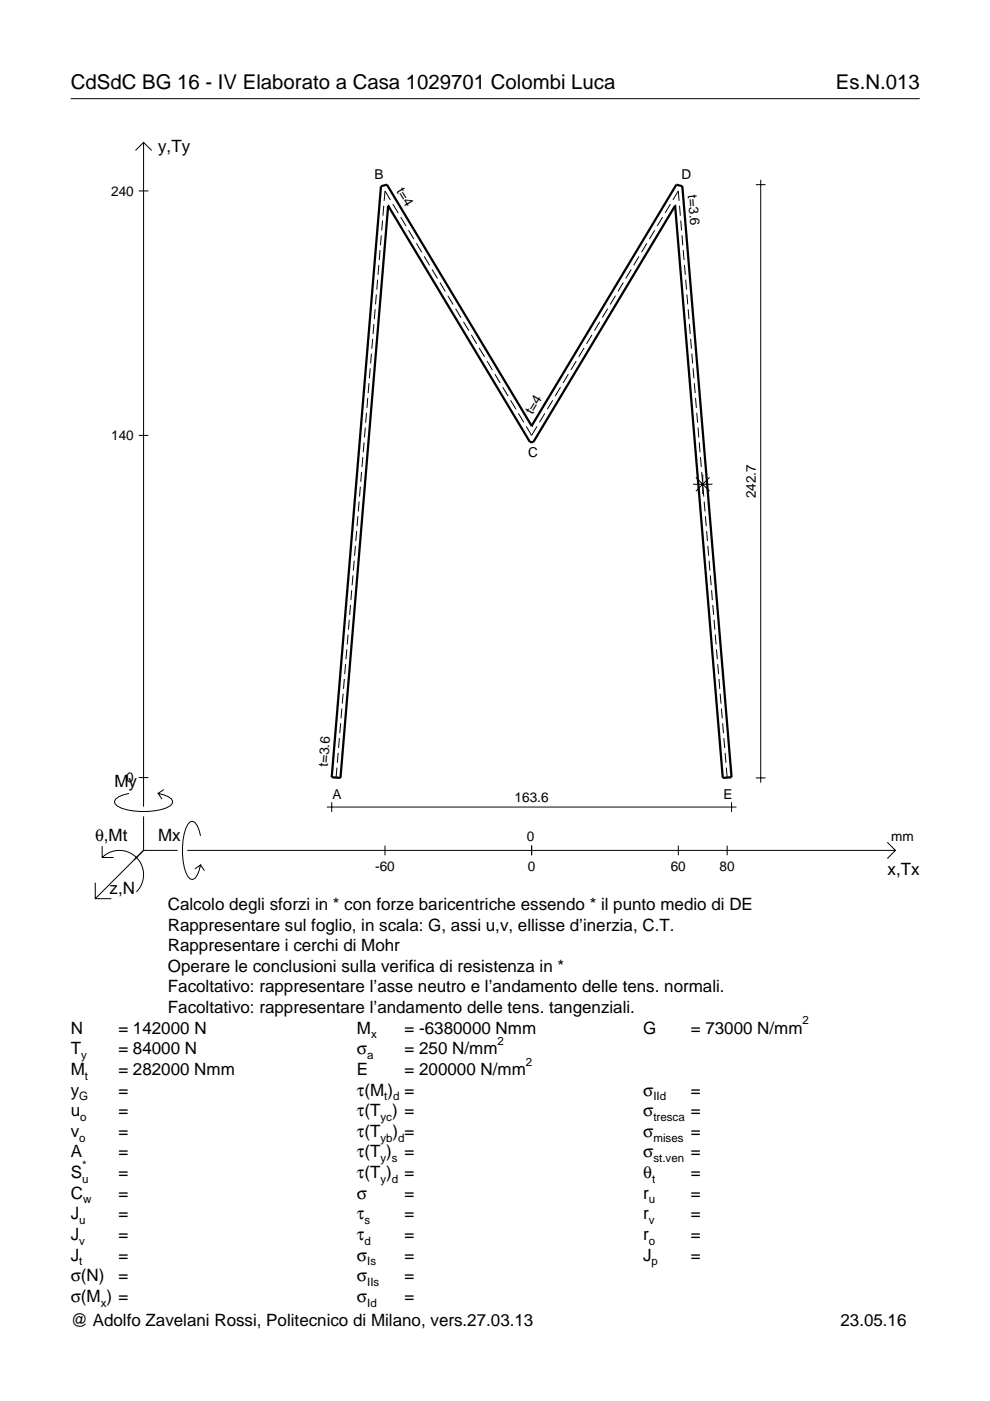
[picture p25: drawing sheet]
<svg xmlns="http://www.w3.org/2000/svg" width="210mm" height="297mm" viewBox="0 0 210 297" stroke-linecap="round" stroke-linejoin="round" font-family="sans-serif">
<defs><g id="words">
<g font-size="4.3">
<text x="15" y="18.9">CdSdC BG 16 - IV Elaborato a Casa 1029701 Colombi Luca</text>
<text x="177.2" y="18.9">Es.N.013</text>
</g>
<g font-size="3.6">
<text x="33.5" y="32.3">y,Ty</text>
<text x="24.3" y="166.9">My</text>
<text x="20.1" y="178.2">θ,Mt</text>
<text x="33.5" y="178.2">Mx</text>
<text x="188.2" y="185.5">x,Tx</text>
<text x="23.2" y="189.6">z,N</text>
<text x="35.6" y="192.9">Calcolo degli sforzi in * con forze baricentriche essendo * il punto medio di DE</text>
<text x="35.6" y="197.3">Rappresentare sul foglio, in scala: G, assi u,v, ellisse d’inerzia, C.T.</text>
<text x="35.6" y="201.7">Rappresentare i cerchi di Mohr</text>
<text x="35.6" y="206">Operare le conclusioni sulla verifica di resistenza in *</text>
<text x="35.6" y="210.4">Facoltativo: rappresentare l’asse neutro e l’andamento delle tens. normali.</text>
<text x="35.6" y="214.8">Facoltativo: rappresentare l’andamento delle tens. tangenziali.</text>
<text x="15" y="219.2">N</text>
<text x="25.1" y="219.2">= 142000 N</text>
<text x="75.7" y="219.2">M</text>
<text x="85.8" y="219.2">= -6380000 Nmm</text>
<text x="136.4" y="219.2">G</text>
<text x="146.5" y="219.2">= 73000 N/mm</text>
<text x="15" y="227.9">M</text>
<text x="15" y="223.5">T</text>
<text x="25.1" y="223.5">= 84000 N</text>
<text x="25.1" y="227.9">= 282000 Nmm</text>
<text x="75.7" y="223.5">σ</text>
<text x="75.7" y="227.9">E</text>
<text x="85.8" y="223.5">= 250 N/mm</text>
<text x="85.8" y="227.9">= 200000 N/mm</text>
<text x="15" y="232.3">y</text>
<text x="25.1" y="232.3">=</text>
<text x="75.7" y="232.3">τ(M ) =</text>
<text x="136.4" y="232.3">σ</text>
<text x="146.5" y="232.3">=</text>
<text x="15" y="236.7">u</text>
<text x="25.1" y="236.7">=</text>
<text x="75.7" y="236.7">τ(T ) =</text>
<text x="136.4" y="236.7">σ</text>
<text x="146.5" y="236.7">=</text>
<text x="15" y="241">v</text>
<text x="15" y="245.4">A</text>
<text x="25.1" y="241">=</text>
<text x="25.1" y="245.4">=</text>
<text x="75.7" y="245.4">τ(T )</text>
<text x="75.7" y="241">τ(T</text>
<text x="83.3" y="241">) =</text>
<text x="85.8" y="245.4">=</text>
<text x="136.4" y="241">σ</text>
<text x="136.4" y="245.4">σ</text>
<text x="146.5" y="241">=</text>
<text x="146.5" y="245.4">=</text>
<text x="15" y="249.8">S</text>
<text x="25.1" y="249.8">=</text>
<text x="75.7" y="249.8">τ(T )</text>
<text x="85.8" y="249.8">=</text>
<text x="136.4" y="249.8">θ</text>
<text x="146.5" y="249.8">=</text>
<text x="15" y="254.2">C</text>
<text x="25.1" y="254.2">=</text>
<text x="75.7" y="254.2">σ</text>
<text x="85.8" y="254.2">=</text>
<text x="136.4" y="254.2">r</text>
<text x="146.5" y="254.2">=</text>
<text x="15" y="258.5">J</text>
<text x="15" y="262.9">J</text>
<text x="25.1" y="258.5">=</text>
<text x="25.1" y="262.9">=</text>
<text x="75.7" y="258.5">τ</text>
<text x="75.7" y="262.9">τ</text>
<text x="85.8" y="258.5">=</text>
<text x="85.8" y="262.9">=</text>
<text x="136.4" y="258.5">r</text>
<text x="136.4" y="262.9">r</text>
<text x="146.5" y="258.5">=</text>
<text x="146.5" y="262.9">=</text>
<text x="15" y="267.3">J</text>
<text x="25.1" y="267.3">=</text>
<text x="75.7" y="267.3">σ</text>
<text x="85.8" y="267.3">=</text>
<text x="136.4" y="267.3">J</text>
<text x="146.5" y="267.3">=</text>
<text x="15" y="271.7">σ(N)</text>
<text x="25.1" y="271.7">=</text>
<text x="75.7" y="271.7">σ</text>
<text x="85.8" y="271.7">=</text>
<text x="15" y="281.2">@ Adolfo Zavelani Rossi, Politecnico di Milano, vers.27.03.13</text>
<text x="15" y="276">σ(M ) =</text>
<text x="75.7" y="276">σ</text>
<text x="85.8" y="276">=</text>
<text x="178.2" y="281.2">23.05.16</text>
</g>
<g font-size="2.9">
<text x="23.6" y="41.5">240</text>
<text x="79.4" y="37.9">B</text>
<text x="84" y="40.4" transform="rotate(59 84 40.4)">t=4</text>
<text x="144.5" y="37.9">D</text>
<text x="145.9" y="41.4" transform="rotate(85 145.9 41.4)">t=3.6</text>
<text x="112.9" y="88" transform="rotate(-59 112.9 88)">t=4</text>
<text x="23.6" y="93.3">140</text>
<text x="112" y="97">C</text>
<text x="160.3" y="105.6" transform="rotate(-90 160.3 105.6)">242.7</text>
<text x="26.8" y="165.9">0</text>
<text x="69.5" y="162.6" transform="rotate(-85 69.5 162.6)">t=3.6</text>
<text x="70.5" y="169.4">A</text>
<text x="109.1" y="170.1">163.6</text>
<text x="153.4" y="169.4">E</text>
<text x="111.7" y="178.2">0</text>
<text x="189" y="178.2">mm</text>
<text x="79.5" y="184.7">-60</text>
<text x="111.9" y="184.7">0</text>
<text x="142.2" y="184.7">60</text>
<text x="152.6" y="184.7">80</text>
</g>
<g font-size="2.4">
<text x="78.7" y="220.2">x</text>
<text x="105.5" y="221.5">2</text>
<text x="170.2" y="217.2">2</text>
<text x="17.2" y="224.5">y</text>
<text x="77.9" y="224.5">a</text>
<text x="111.5" y="225.9">2</text>
<text x="16.8" y="233.3">G</text>
<text x="18" y="228.9">t</text>
<text x="81.5" y="233.3">t d</text>
<text x="138.5" y="233.3">IId</text>
<text x="17" y="237.7">o</text>
<text x="80.7" y="237.7">yc</text>
<text x="138.5" y="237.7">tresca</text>
<text x="16.8" y="242">o</text>
<text x="80.7" y="242">yb d</text>
<text x="138.5" y="242">mises</text>
<text x="17.4" y="250.8">u</text>
<text x="17.4" y="247.8">*</text>
<text x="80.7" y="246.4">y s</text>
<text x="80.7" y="250.8">y d</text>
<text x="138.2" y="250.8">t</text>
<text x="138.5" y="246.4">st.ven</text>
<text x="17.6" y="255.2">w</text>
<text x="137.6" y="255.2">u</text>
<text x="16.8" y="259.5">u</text>
<text x="16.8" y="263.9">v</text>
<text x="77.3" y="259.5">s</text>
<text x="77.3" y="263.9">d</text>
<text x="137.6" y="259.5">v</text>
<text x="137.6" y="263.9">o</text>
<text x="16.8" y="268.3">t</text>
<text x="77.9" y="268.3">Is</text>
<text x="138.2" y="268.3">p</text>
<text x="77.9" y="272.7">IIs</text>
<text x="21.4" y="277">x</text>
<text x="77.9" y="277">Id</text>
</g>
</g></defs>
<g fill="none" stroke="#000" stroke-width=".21">
<path d="M15 20.9h180M28.7 31.9l1.7-1.7 1.8 1.7M30.4 30.2v140.8M160.3 39.2h2M161.3 38.1v127.9M29.4 40.5h2.1M80.1 59.3l-.2 2.1M80.3 56.2l-.2 2.1M80.6 53l-.2 2.1M80.8 49.9l-.1 2.1M81.1 46.8l-.2 2.1M81.4 43.6l-.2 2.1"/>
<path d="M82.8 42.4l-1.2-1.9-.2 2.1M83.3 43.3l1.1 1.9M85 46l1.1 1.9M86.6 48.8l1.2 1.9M88.3 51.6l1.1 1.9M89.9 54.4l1.2 1.8M91.6 57.1l1.1 1.9M93.3 59.9l1.1 1.9M132.2 59.9l-1.2 1.9M133.8 57.1l-1.1 1.9M135.5 54.4l-1.1 1.8M137.2 51.6l-1.2 1.9"/>
<path d="M138.8 48.8l-1.1 1.9M140.5 46l-1.2 1.9M142.1 43.3l-1.1 1.9M142.7 42.4l1.1-1.9 .2 2.1M144.1 43.6l.1 2.1M144.3 46.8l.2 2.1M144.6 49.9l.2 2.1M144.9 53l.1 2.1M145.1 56.2l.2 2.1M145.4 59.3l.2 2.1M78.5 78.1l-.2 2.1M78.7 75l-.1 2.1"/>
<path d="M79 71.8l-.2 2.1M79.3 68.7l-.2 2.1M79.5 65.6l-.1 2.1M79.8 62.4l-.2 2.1M94.9 62.7l1.2 1.9M96.6 65.5l1.1 1.8M98.3 68.2l1.1 1.9M99.9 71l1.2 1.9M101.6 73.8l1.1 1.9M103.3 76.5l1.1 1.9M104.9 79.3l1.2 1.9M120.5 79.3l-1.1 1.9"/>
<path d="M122.2 76.6l-1.2 1.8M123.8 73.8l-1.1 1.9M125.5 71l-1.1 1.9M127.2 68.2l-1.2 1.9M128.8 65.5l-1.1 1.8M130.5 62.7l-1.1 1.9M145.6 62.4l.2 2.1M145.9 65.6l.2 2.1M146.2 68.7l.1 2.1M146.4 71.8l.2 2.1M146.7 75l.2 2.1M146.9 78.1l.2 2.1"/>
<path d="M29.4 92.3h2.1M76.9 96.9l-.2 2.1M77.2 93.8l-.2 2.1M77.4 90.6l-.1 2.2M77.7 87.5l-.2 2.1M78 84.4l-.2 2.1M78.2 81.2l-.1 2.2M106.6 82.1l1.1 1.9M108.3 84.9l1.1 1.9M109.9 87.6l1.2 1.9M111.6 90.4l1.1 1.9 1.2-1.9M115.5 87.6l-1.1 1.9"/>
<path d="M117.2 84.9l-1.2 1.9M118.8 82.1l-1.1 1.9M147.2 81.2l.2 2.2M147.5 84.4l.1 2.1M147.7 87.5l.2 2.1M148 90.6l.2 2.2M148.3 93.8l.1 2.1M148.5 96.9l.2 2.1M75.1 118.9l-.2 2.1M75.4 115.7l-.2 2.1M75.6 112.6l-.2 2.1M75.9 109.5l-.2 2.1"/>
<path d="M76.1 106.3l-.1 2.1M76.4 103.2l-.2 2.1M76.7 100.1l-.2 2.1M146.9 102.7h4.2M147.5 101.2l2.9 2.9M148.8 100.1l.1 2.1M149 100.6v4.1M149 103.2l.2 2.1M149.3 106.3l.2 2.1M149.6 109.5l.1 2.1M149.8 112.6l.2 2.1M150.1 115.7l.2 2.1"/>
<path d="M150.3 118.9l.2 2.1M150.4 101.2l-2.9 2.9M73.5 137.7l-.2 2.1M73.8 134.5l-.2 2.1M74 131.4l-.1 2.1M74.3 128.3l-.2 2.1M74.6 125.1l-.2 2.1M74.8 122l-.1 2.1M150.6 122l.2 2.1M150.9 125.1l.1 2.1M151.1 128.3l.2 2.1M151.4 131.4l.2 2.1"/>
<path d="M151.6 134.5l.2 2.1M151.9 137.7l.2 2.1M71.7 159.6l-.2 2.1M72 156.5l-.2 2.1M72.2 153.3l-.2 2.2M72.5 150.2l-.2 2.1M72.7 147.1l-.1 2.1M73 143.9l-.2 2.2M73.3 140.8l-.2 2.1M152.2 140.8l.1 2.1M152.4 143.9l.2 2.2M152.7 147.1l.2 2.1"/>
<path d="M153 150.2l.1 2.1M153.2 153.3l.2 2.2M153.5 156.5l.2 2.1M153.7 159.6l.2 2.1M21.7 179.4v2.4h2.4M27.3 168.2a3.6 3.6 0 0 0-3 1.7l.1 .5a5.6 5.6 0 0 0 3.8 1.5 13.4 13.4 0 0 0 7.8-1l.5-.5 .1-.5a3.6 3.6 0 0 0-3.1-1.7l.8 1.2M29.4 164.9h2.1M30.4 173.1v7.2M34.7 167.4l-1.2 .8M42.5 177.2a3.6 3.6 0 0 0-1.7-3.1l-.5 .2a5.7 5.7 0 0 0-1.5 3.7 13.3 13.3 0 0 0 1 7.9l.5 .5 .5 .1a3.6 3.6 0 0 0 1.7-3.1l-1.2 .8M69.3 171.1h86.8M70.3 170.1v2"/>
<path d="M71.4 162.8l-.1 2.1M81.6 179.3v2M112.7 179.3v2M143.8 179.3v2M154 162.8l.2 2.1M154.2 179.3v2M155.1 170.1v2M160.3 164.9h2M188.1 178.6l1.7 1.7-1.7 1.7M20.2 187.2v3.3h3.4M21.7 181.8a5.1 5.1 0 0 1 7.2 0 5.1 5.1 0 0 1 0 7.3M30.4 180.3l-10.2 10.2"/>
<path d="M30.4 180.3h7.2M39.7 180.3h150.1M42.5 183.4l.8 1.2"/>
</g>
<path d="M82.3 43.6h.1M82.3 43.6l-10.1 121.3-1.9-.1 10.5-125.3 1.2-.3 30.7 51.1M82.3 43.6l30.1 50.1h.7l30-50.1M143.1 43.6h.1M143.1 43.6l10.1 121.3 1.9-.1-10.4-125.3-1.3-.3-30.7 51.1M112.7 90.3h.1" fill="none" stroke="#000" stroke-width=".48"/>
<use href="#words"/>
</svg>
